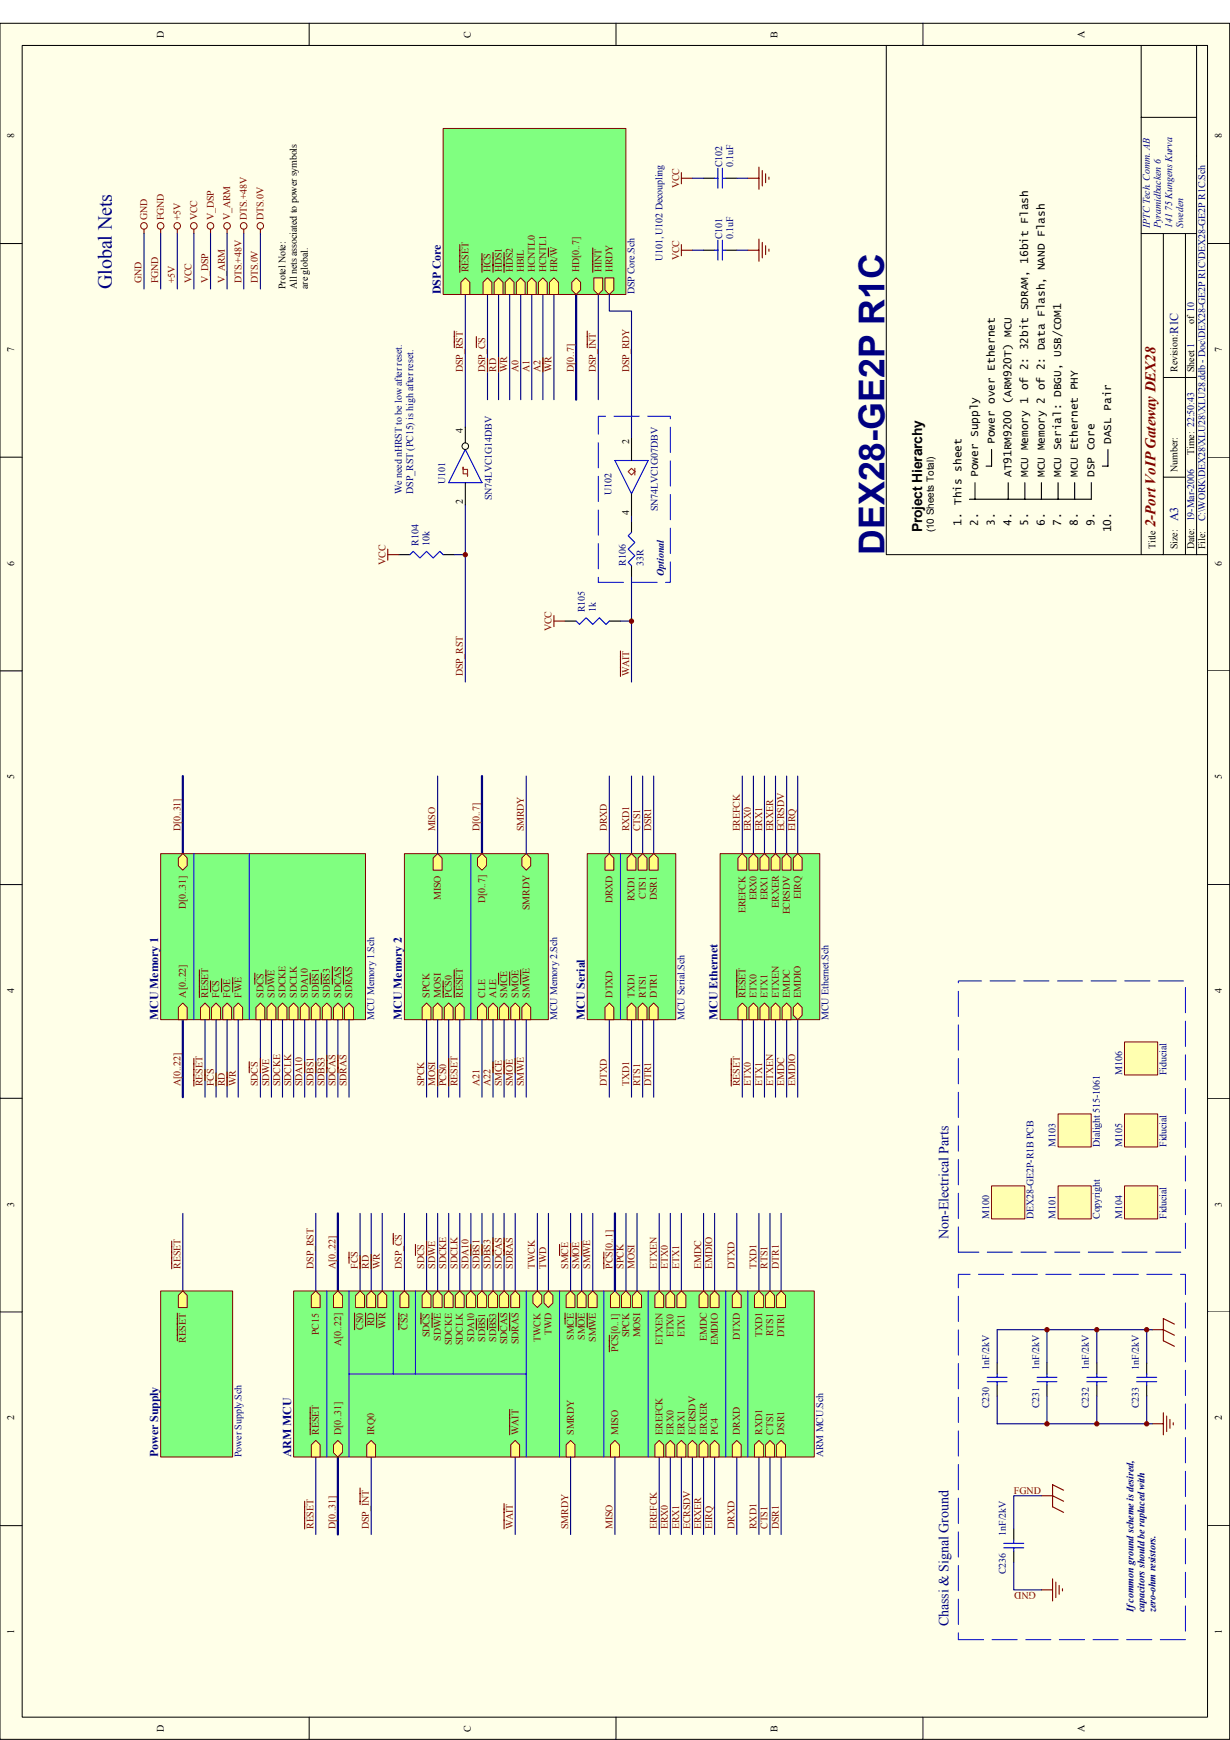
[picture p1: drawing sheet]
<svg xmlns="http://www.w3.org/2000/svg" width="297mm" height="420mm" viewBox="0 0 297 420" stroke-linecap="round" stroke-linejoin="round" font-family="sans-serif">
<defs><g id="words">
<text font-size="8.6" fill="#000080" x="213.6" y="133.9" transform="rotate(-90 213.6 133.9)">DEX28-GE2P R1C</text>
<text font-size="4.8" fill="#000080" x="27" y="69.8" transform="rotate(-90 27 69.8)">Global Nets</text>
<text font-size="3.6" fill="#800000" x="279.1" y="127.2" transform="rotate(-90 279.1 127.2)">2-Port VoIP Gateway DEX28</text>
<text font-size="3.4" x="222.7" y="128.6" transform="rotate(-90 222.7 128.6)">Project Hierarchy</text>
<g font-size="3.4" fill="#000080">
<text x="229.1" y="299.2" transform="rotate(-90 229.1 299.2)">Non-Electrical Parts</text>
<text x="229.1" y="392.7" transform="rotate(-90 229.1 392.7)">Chassi &amp; Signal Ground</text>
</g>
<g font-size="2.9" fill="#000080">
<text x="106.4" y="71.1" transform="rotate(-90 106.4 71.1)">DSP Core</text>
<text x="284.5" y="80.7" transform="rotate(-90 284.5 80.7)">R1C</text>
<text x="284.5" y="125.9" transform="rotate(-90 284.5 125.9)">A3</text>
<text x="38.2" y="246.2" transform="rotate(-90 38.2 246.2)">MCU Memory 1</text>
<text x="97" y="246.2" transform="rotate(-90 97 246.2)">MCU Memory 2</text>
<text x="141.2" y="246.2" transform="rotate(-90 141.2 246.2)">MCU Serial</text>
<text x="173.3" y="246.2" transform="rotate(-90 173.3 246.2)">MCU Ethernet</text>
<text x="38.2" y="351.8" transform="rotate(-90 38.2 351.8)">Power Supply</text>
<text x="70.3" y="351.8" transform="rotate(-90 70.3 351.8)">ARM MCU</text>
</g>
<g font-size="2.7">
<text x="240.2" y="107.2" transform="rotate(-90 240.2 107.2)">Power over Ethernet</text>
<text x="268.3" y="107.2" transform="rotate(-90 268.3 107.2)">DASL Pair</text>
<text x="236.2" y="115.2" transform="rotate(-90 236.2 115.2)">Power Supply</text>
<text x="244.3" y="115.2" transform="rotate(-90 244.3 115.2)">AT91RM9200 (ARM920T) MCU</text>
<text x="248.3" y="115.2" transform="rotate(-90 248.3 115.2)">MCU Memory 1 of 2: 32bit SDRAM, 16bit Flash</text>
<text x="252.3" y="115.2" transform="rotate(-90 252.3 115.2)">MCU Memory 2 of 2: Data Flash, NAND Flash</text>
<text x="256.3" y="115.2" transform="rotate(-90 256.3 115.2)">MCU Serial: DBGU, USB/COM1</text>
<text x="260.3" y="115.2" transform="rotate(-90 260.3 115.2)">MCU Ethernet PHY</text>
<text x="264.3" y="115.2" transform="rotate(-90 264.3 115.2)">DSP Core</text>
<text x="232.2" y="127" transform="rotate(-90 232.2 127)">1. This sheet</text>
<text x="236.2" y="127" transform="rotate(-90 236.2 127)">2.</text>
<text x="240.2" y="127" transform="rotate(-90 240.2 127)">3.</text>
<text x="244.3" y="127" transform="rotate(-90 244.3 127)">4.</text>
<text x="248.3" y="127" transform="rotate(-90 248.3 127)">5.</text>
<text x="252.3" y="127" transform="rotate(-90 252.3 127)">6.</text>
<text x="256.3" y="127" transform="rotate(-90 256.3 127)">7.</text>
<text x="260.3" y="127" transform="rotate(-90 260.3 127)">8.</text>
<text x="264.3" y="127" transform="rotate(-90 264.3 127)">9.</text>
<text x="268.3" y="128.6" transform="rotate(-90 268.3 128.6)">10.</text>
</g>
<g font-size="2.4">
<text x="39.6" y="9.1" transform="rotate(-90 39.6 9.1)">D</text>
<text x="113.7" y="9.1" transform="rotate(-90 113.7 9.1)">C</text>
<text x="187.8" y="9.1" transform="rotate(-90 187.8 9.1)">B</text>
<text x="261.9" y="9.1" transform="rotate(-90 261.9 9.1)">A</text>
<text x="3.4" y="33.4" transform="rotate(-90 3.4 33.4)">8</text>
<text x="295.1" y="33.4" transform="rotate(-90 295.1 33.4)">8</text>
<text x="69" y="69.8" transform="rotate(-90 69 69.8)">Protel Note:</text>
<text x="71.7" y="69.8" transform="rotate(-90 71.7 69.8)">All nets associated to power symbols</text>
<text x="74.3" y="69.8" transform="rotate(-90 74.3 69.8)">are global.</text>
<text x="288.4" y="78.3" transform="rotate(-90 288.4 78.3)">of 10</text>
<text x="3.4" y="85" transform="rotate(-90 3.4 85)">7</text>
<text x="284.4" y="89.8" transform="rotate(-90 284.4 89.8)">Revision:</text>
<text x="288.4" y="89.8" transform="rotate(-90 288.4 89.8)">Sheet 1</text>
<text x="295.1" y="85" transform="rotate(-90 295.1 85)">7</text>
<text x="111.8" y="104.5" transform="rotate(-90 111.8 104.5)">4</text>
<text x="151.9" y="107.2" transform="rotate(-90 151.9 107.2)">2</text>
<text x="284.4" y="113.9" transform="rotate(-90 284.4 113.9)">Number:</text>
<text x="288.4" y="109.9" transform="rotate(-90 288.4 109.9)">Time: 22:50:43</text>
<text x="111.8" y="121.6" transform="rotate(-90 111.8 121.6)">2</text>
<text x="151.9" y="124.3" transform="rotate(-90 151.9 124.3)">4</text>
<text x="225.6" y="128.6" transform="rotate(-90 225.6 128.6)">(10 Sheets Total)</text>
<text x="3.4" y="136.6" transform="rotate(-90 3.4 136.6)">6</text>
<text x="279" y="132.6" transform="rotate(-90 279 132.6)">Title</text>
<text x="284.4" y="132.6" transform="rotate(-90 284.4 132.6)">Size:</text>
<text x="288.4" y="132.6" transform="rotate(-90 288.4 132.6)">Date: 19-Mar-2006</text>
<text x="291.1" y="132.6" transform="rotate(-90 291.1 132.6)">File:</text>
<text x="295.1" y="136.6" transform="rotate(-90 295.1 136.6)">6</text>
<text x="3.4" y="188.2" transform="rotate(-90 3.4 188.2)">5</text>
<text x="295.1" y="188.2" transform="rotate(-90 295.1 188.2)">5</text>
<text x="3.4" y="239.8" transform="rotate(-90 3.4 239.8)">4</text>
<text x="295.1" y="239.8" transform="rotate(-90 295.1 239.8)">4</text>
<text x="3.4" y="291.4" transform="rotate(-90 3.4 291.4)">3</text>
<text x="295.1" y="291.4" transform="rotate(-90 295.1 291.4)">3</text>
<text x="3.4" y="343" transform="rotate(-90 3.4 343)">2</text>
<text x="295.1" y="343" transform="rotate(-90 295.1 343)">2</text>
<text x="3.4" y="394.6" transform="rotate(-90 3.4 394.6)">1</text>
<text x="295.1" y="394.6" transform="rotate(-90 295.1 394.6)">1</text>
<text x="39.6" y="418.1" transform="rotate(-90 39.6 418.1)">D</text>
<text x="113.7" y="418.1" transform="rotate(-90 113.7 418.1)">C</text>
<text x="187.8" y="418.1" transform="rotate(-90 187.8 418.1)">B</text>
<text x="261.9" y="418.1" transform="rotate(-90 261.9 418.1)">A</text>
</g>
<g font-size="2.4" fill="#000080">
<text x="174.4" y="40.4" transform="rotate(-90 174.4 40.4)">C102</text>
<text x="177.1" y="40.4" transform="rotate(-90 177.1 40.4)">0.1uF</text>
<text x="174.4" y="57.7" transform="rotate(-90 174.4 57.7)">C101</text>
<text x="177.1" y="57.7" transform="rotate(-90 177.1 57.7)">0.1uF</text>
<text x="277.7" y="55.1" transform="rotate(-90 277.7 55.1)">IPTC Tech. Comm. AB</text>
<text x="280.4" y="55.1" transform="rotate(-90 280.4 55.1)">Pyramidbacken 6</text>
<text x="283" y="55.1" transform="rotate(-90 283 55.1)">141 75 Kungens Kurva</text>
<text x="285.7" y="55.1" transform="rotate(-90 285.7 55.1)">Sweden</text>
<text x="160" y="63.1" transform="rotate(-90 160 63.1)">U101, U102 Decoupling</text>
<text x="153.3" y="71.1" transform="rotate(-90 153.3 71.1)">DSP Core.Sch</text>
<text x="97.1" y="119.2" transform="rotate(-90 97.1 119.2)">We need nHRST to be low after reset.</text>
<text x="99.8" y="119.2" transform="rotate(-90 99.8 119.2)">DSP_RST (PC15) is high after reset.</text>
<text x="107.5" y="116.8" transform="rotate(-90 107.5 116.8)">U101</text>
<text x="147.6" y="119.5" transform="rotate(-90 147.6 119.5)">U102</text>
<text x="118.7" y="120.8" transform="rotate(-90 118.7 120.8)">SN74LVC1G14DBV</text>
<text x="158.9" y="123.5" transform="rotate(-90 158.9 123.5)">SN74LVC1G07DBV</text>
<text x="291.1" y="125.9" transform="rotate(-90 291.1 125.9)">C:\WORK\DEX28\XLU28\XLU28.ddb - Doc\DEX28-GE2P R1C\DEX28-GE2P R1C.Sch</text>
<text x="101.1" y="131.8" transform="rotate(-90 101.1 131.8)">R104</text>
<text x="103.8" y="131.8" transform="rotate(-90 103.8 131.8)">10k</text>
<text x="151.1" y="136.6" transform="rotate(-90 151.1 136.6)">R106</text>
<text x="155.4" y="136.6" transform="rotate(-90 155.4 136.6)">33R</text>
<text x="160.3" y="139" transform="rotate(-90 160.3 139)">Optional</text>
<text x="141.2" y="147.8" transform="rotate(-90 141.2 147.8)">R105</text>
<text x="143.9" y="147.8" transform="rotate(-90 143.9 147.8)">1k</text>
<text x="90.4" y="246.2" transform="rotate(-90 90.4 246.2)">MCU Memory 1.Sch</text>
<text x="134.5" y="246.2" transform="rotate(-90 134.5 246.2)">MCU Memory 2.Sch</text>
<text x="165.3" y="246.2" transform="rotate(-90 165.3 246.2)">MCU Serial.Sch</text>
<text x="200.1" y="246.2" transform="rotate(-90 200.1 246.2)">MCU Ethernet.Sch</text>
<text x="271" y="259.6" transform="rotate(-90 271 259.6)">M106</text>
<text x="281.7" y="259.6" transform="rotate(-90 281.7 259.6)">Fiducial</text>
<text x="254.9" y="277" transform="rotate(-90 254.9 277)">M103</text>
<text x="265.6" y="277" transform="rotate(-90 265.6 277)">Dialight 515-1061</text>
<text x="271" y="277" transform="rotate(-90 271 277)">M105</text>
<text x="281.7" y="277" transform="rotate(-90 281.7 277)">Fiducial</text>
<text x="238.9" y="294.3" transform="rotate(-90 238.9 294.3)">M100</text>
<text x="249.6" y="294.3" transform="rotate(-90 249.6 294.3)">DEX28-GE2P-R1B PCB</text>
<text x="254.9" y="294.3" transform="rotate(-90 254.9 294.3)">M101</text>
<text x="265.6" y="294.3" transform="rotate(-90 265.6 294.3)">Copyright</text>
<text x="271" y="294.3" transform="rotate(-90 271 294.3)">M104</text>
<text x="281.7" y="294.3" transform="rotate(-90 281.7 294.3)">Fiducial</text>
<text x="238.9" y="330.7" transform="rotate(-90 238.9 330.7)">1nF/2kV</text>
<text x="250.9" y="330.7" transform="rotate(-90 250.9 330.7)">1nF/2kV</text>
<text x="263" y="330.7" transform="rotate(-90 263 330.7)">1nF/2kV</text>
<text x="275" y="330.7" transform="rotate(-90 275 330.7)">1nF/2kV</text>
<text x="238.9" y="340.1" transform="rotate(-90 238.9 340.1)">C230</text>
<text x="250.9" y="340.1" transform="rotate(-90 250.9 340.1)">C231</text>
<text x="263" y="340.1" transform="rotate(-90 263 340.1)">C232</text>
<text x="275" y="340.1" transform="rotate(-90 275 340.1)">C233</text>
<text x="58.3" y="351.8" transform="rotate(-90 58.3 351.8)">Power Supply.Sch</text>
<text x="198.8" y="351.8" transform="rotate(-90 198.8 351.8)">ARM MCU.Sch</text>
<text x="242.9" y="370.8" transform="rotate(-90 242.9 370.8)">1nF/2kV</text>
<text x="242.9" y="380.2" transform="rotate(-90 242.9 380.2)">C236</text>
<text x="273.7" y="389.2" transform="rotate(-90 273.7 389.2)">If common ground scheme is desired,</text>
<text x="276.4" y="389.2" transform="rotate(-90 276.4 389.2)">capacitors should be raplaced with</text>
<text x="279.1" y="389.2" transform="rotate(-90 279.1 389.2)">zero-ohm resistors.</text>
</g>
<g font-size="2.4" fill="#800000">
<text x="164" y="45.4" transform="rotate(-90 164 45.4)">VCC</text>
<text x="35.5" y="53.2" transform="rotate(-90 35.5 53.2)">GND</text>
<text x="39.6" y="53.2" transform="rotate(-90 39.6 53.2)">FGND</text>
<text x="43.6" y="53.2" transform="rotate(-90 43.6 53.2)">+5V</text>
<text x="47.6" y="53.2" transform="rotate(-90 47.6 53.2)">VCC</text>
<text x="51.6" y="53.2" transform="rotate(-90 51.6 53.2)">V_DSP</text>
<text x="55.6" y="53.2" transform="rotate(-90 55.6 53.2)">V_ARM</text>
<text x="59.6" y="53.2" transform="rotate(-90 59.6 53.2)">DTS.+48V</text>
<text x="63.6" y="53.2" transform="rotate(-90 63.6 53.2)">DTS.0V</text>
<text x="113.1" y="65.8" transform="rotate(-90 113.1 65.8)">RESET</text>
<text x="118.5" y="65.8" transform="rotate(-90 118.5 65.8)">HCS</text>
<text x="121.2" y="65.8" transform="rotate(-90 121.2 65.8)">HDS1</text>
<text x="123.8" y="65.8" transform="rotate(-90 123.8 65.8)">HDS2</text>
<text x="126.5" y="65.8" transform="rotate(-90 126.5 65.8)">HBIL</text>
<text x="129.2" y="65.8" transform="rotate(-90 129.2 65.8)">HCNTL0</text>
<text x="131.9" y="65.8" transform="rotate(-90 131.9 65.8)">HCNTL1</text>
<text x="134.5" y="65.8" transform="rotate(-90 134.5 65.8)">HR/W</text>
<text x="139.9" y="65.8" transform="rotate(-90 139.9 65.8)">HD[0..7]</text>
<text x="145.2" y="65.8" transform="rotate(-90 145.2 65.8)">HINT</text>
<text x="147.9" y="65.8" transform="rotate(-90 147.9 65.8)">HRDY</text>
<text x="164" y="62.8" transform="rotate(-90 164 62.8)">VCC</text>
<text x="34.2" y="68.4" transform="rotate(-90 34.2 68.4)">GND</text>
<text x="38.2" y="68.4" transform="rotate(-90 38.2 68.4)">FGND</text>
<text x="42.2" y="68.4" transform="rotate(-90 42.2 68.4)">+5V</text>
<text x="46.2" y="68.4" transform="rotate(-90 46.2 68.4)">VCC</text>
<text x="50.2" y="68.4" transform="rotate(-90 50.2 68.4)">V_DSP</text>
<text x="54.3" y="68.4" transform="rotate(-90 54.3 68.4)">V_ARM</text>
<text x="58.3" y="68.4" transform="rotate(-90 58.3 68.4)">DTS.+48V</text>
<text x="62.3" y="68.4" transform="rotate(-90 62.3 68.4)">DTS.0V</text>
<text x="111.8" y="89.8" transform="rotate(-90 111.8 89.8)">DSP_RST</text>
<text x="117.1" y="89.8" transform="rotate(-90 117.1 89.8)">DSP_CS</text>
<text x="119.8" y="89.8" transform="rotate(-90 119.8 89.8)">RD</text>
<text x="122.5" y="89.8" transform="rotate(-90 122.5 89.8)">WR</text>
<text x="125.2" y="89.8" transform="rotate(-90 125.2 89.8)">A0</text>
<text x="127.8" y="89.8" transform="rotate(-90 127.8 89.8)">A1</text>
<text x="130.5" y="89.8" transform="rotate(-90 130.5 89.8)">A2</text>
<text x="133.2" y="89.8" transform="rotate(-90 133.2 89.8)">WR</text>
<text x="138.6" y="89.8" transform="rotate(-90 138.6 89.8)">D[0..7]</text>
<text x="143.9" y="89.8" transform="rotate(-90 143.9 89.8)">DSP_INT</text>
<text x="151.9" y="89.8" transform="rotate(-90 151.9 89.8)">DSP_RDY</text>
<text x="93.1" y="136.3" transform="rotate(-90 93.1 136.3)">VCC</text>
<text x="133.2" y="152.4" transform="rotate(-90 133.2 152.4)">VCC</text>
<text x="111.8" y="163.3" transform="rotate(-90 111.8 163.3)">DSP_RST</text>
<text x="151.9" y="163.3" transform="rotate(-90 151.9 163.3)">WAIT</text>
<text x="43.6" y="200.8" transform="rotate(-90 43.6 200.8)">D[0..31]</text>
<text x="105.1" y="200.8" transform="rotate(-90 105.1 200.8)">MISO</text>
<text x="115.8" y="200.8" transform="rotate(-90 115.8 200.8)">D[0..7]</text>
<text x="126.5" y="200.8" transform="rotate(-90 126.5 200.8)">SMRDY</text>
<text x="146.6" y="200.8" transform="rotate(-90 146.6 200.8)">DRXD</text>
<text x="151.9" y="200.8" transform="rotate(-90 151.9 200.8)">RXD1</text>
<text x="154.6" y="200.8" transform="rotate(-90 154.6 200.8)">CTS1</text>
<text x="157.3" y="200.8" transform="rotate(-90 157.3 200.8)">DSR1</text>
<text x="178.7" y="200.8" transform="rotate(-90 178.7 200.8)">EREFCK</text>
<text x="181.4" y="200.8" transform="rotate(-90 181.4 200.8)">ERX0</text>
<text x="184" y="200.8" transform="rotate(-90 184 200.8)">ERX1</text>
<text x="186.7" y="200.8" transform="rotate(-90 186.7 200.8)">ERXER</text>
<text x="189.4" y="200.8" transform="rotate(-90 189.4 200.8)">ECRSDV</text>
<text x="192.1" y="200.8" transform="rotate(-90 192.1 200.8)">EIRQ</text>
<text x="44.9" y="219.5" transform="rotate(-90 44.9 219.5)">D[0..31]</text>
<text x="106.4" y="217.4" transform="rotate(-90 106.4 217.4)">MISO</text>
<text x="117.1" y="218.2" transform="rotate(-90 117.1 218.2)">D[0..7]</text>
<text x="127.8" y="219.7" transform="rotate(-90 127.8 219.7)">SMRDY</text>
<text x="147.9" y="218.2" transform="rotate(-90 147.9 218.2)">DRXD</text>
<text x="153.3" y="217.6" transform="rotate(-90 153.3 217.6)">RXD1</text>
<text x="155.9" y="217.1" transform="rotate(-90 155.9 217.1)">CTS1</text>
<text x="158.6" y="217.4" transform="rotate(-90 158.6 217.4)">DSR1</text>
<text x="180" y="220.5" transform="rotate(-90 180 220.5)">EREFCK</text>
<text x="182.7" y="217.4" transform="rotate(-90 182.7 217.4)">ERX0</text>
<text x="185.4" y="217.4" transform="rotate(-90 185.4 217.4)">ERX1</text>
<text x="188" y="219.2" transform="rotate(-90 188 219.2)">ERXER</text>
<text x="190.7" y="220.8" transform="rotate(-90 190.7 220.8)">ECRSDV</text>
<text x="193.4" y="217.1" transform="rotate(-90 193.4 217.1)">EIRQ</text>
<text x="44.9" y="240.9" transform="rotate(-90 44.9 240.9)">A[0..22]</text>
<text x="50.2" y="240.9" transform="rotate(-90 50.2 240.9)">RESET</text>
<text x="52.9" y="240.9" transform="rotate(-90 52.9 240.9)">FCS</text>
<text x="55.6" y="240.9" transform="rotate(-90 55.6 240.9)">FOE</text>
<text x="58.3" y="240.9" transform="rotate(-90 58.3 240.9)">FWE</text>
<text x="63.6" y="240.9" transform="rotate(-90 63.6 240.9)">SDCS</text>
<text x="66.3" y="240.9" transform="rotate(-90 66.3 240.9)">SDWE</text>
<text x="69" y="240.9" transform="rotate(-90 69 240.9)">SDCKE</text>
<text x="71.7" y="240.9" transform="rotate(-90 71.7 240.9)">SDCLK</text>
<text x="74.3" y="240.9" transform="rotate(-90 74.3 240.9)">SDA10</text>
<text x="77" y="240.9" transform="rotate(-90 77 240.9)">SDBS1</text>
<text x="79.7" y="240.9" transform="rotate(-90 79.7 240.9)">SDBS3</text>
<text x="82.4" y="240.9" transform="rotate(-90 82.4 240.9)">SDCAS</text>
<text x="85" y="240.9" transform="rotate(-90 85 240.9)">SDRAS</text>
<text x="103.8" y="240.9" transform="rotate(-90 103.8 240.9)">SPCK</text>
<text x="106.4" y="240.9" transform="rotate(-90 106.4 240.9)">MOSI</text>
<text x="109.1" y="240.9" transform="rotate(-90 109.1 240.9)">PCS0</text>
<text x="111.8" y="240.9" transform="rotate(-90 111.8 240.9)">RESET</text>
<text x="117.1" y="240.9" transform="rotate(-90 117.1 240.9)">CLE</text>
<text x="119.8" y="240.9" transform="rotate(-90 119.8 240.9)">ALE</text>
<text x="122.5" y="240.9" transform="rotate(-90 122.5 240.9)">SMCE</text>
<text x="125.2" y="240.9" transform="rotate(-90 125.2 240.9)">SMOE</text>
<text x="127.8" y="240.9" transform="rotate(-90 127.8 240.9)">SMWE</text>
<text x="147.9" y="240.9" transform="rotate(-90 147.9 240.9)">DTXD</text>
<text x="153.3" y="240.9" transform="rotate(-90 153.3 240.9)">TXD1</text>
<text x="155.9" y="240.9" transform="rotate(-90 155.9 240.9)">RTS1</text>
<text x="158.6" y="240.9" transform="rotate(-90 158.6 240.9)">DTR1</text>
<text x="180" y="240.9" transform="rotate(-90 180 240.9)">RESET</text>
<text x="182.7" y="240.9" transform="rotate(-90 182.7 240.9)">ETX0</text>
<text x="185.4" y="240.9" transform="rotate(-90 185.4 240.9)">ETX1</text>
<text x="188" y="240.9" transform="rotate(-90 188 240.9)">ETXEN</text>
<text x="190.7" y="240.9" transform="rotate(-90 190.7 240.9)">EMDC</text>
<text x="193.4" y="240.9" transform="rotate(-90 193.4 240.9)">EMDIO</text>
<text x="43.6" y="262.3" transform="rotate(-90 43.6 262.3)">A[0..22]</text>
<text x="48.9" y="262.3" transform="rotate(-90 48.9 262.3)">RESET</text>
<text x="51.6" y="262.3" transform="rotate(-90 51.6 262.3)">FCS</text>
<text x="54.3" y="262.3" transform="rotate(-90 54.3 262.3)">RD</text>
<text x="56.9" y="262.3" transform="rotate(-90 56.9 262.3)">WR</text>
<text x="62.3" y="262.3" transform="rotate(-90 62.3 262.3)">SDCS</text>
<text x="65" y="262.3" transform="rotate(-90 65 262.3)">SDWE</text>
<text x="67.6" y="262.3" transform="rotate(-90 67.6 262.3)">SDCKE</text>
<text x="70.3" y="262.3" transform="rotate(-90 70.3 262.3)">SDCLK</text>
<text x="73" y="262.3" transform="rotate(-90 73 262.3)">SDA10</text>
<text x="75.7" y="262.3" transform="rotate(-90 75.7 262.3)">SDBS1</text>
<text x="78.4" y="262.3" transform="rotate(-90 78.4 262.3)">SDBS3</text>
<text x="81" y="262.3" transform="rotate(-90 81 262.3)">SDCAS</text>
<text x="83.7" y="262.3" transform="rotate(-90 83.7 262.3)">SDRAS</text>
<text x="102.4" y="262.3" transform="rotate(-90 102.4 262.3)">SPCK</text>
<text x="105.1" y="262.3" transform="rotate(-90 105.1 262.3)">MOSI</text>
<text x="107.8" y="262.3" transform="rotate(-90 107.8 262.3)">PCS0</text>
<text x="110.4" y="262.3" transform="rotate(-90 110.4 262.3)">RESET</text>
<text x="115.8" y="262.3" transform="rotate(-90 115.8 262.3)">A21</text>
<text x="118.5" y="262.3" transform="rotate(-90 118.5 262.3)">A22</text>
<text x="121.2" y="262.3" transform="rotate(-90 121.2 262.3)">SMCE</text>
<text x="123.8" y="262.3" transform="rotate(-90 123.8 262.3)">SMOE</text>
<text x="126.5" y="262.3" transform="rotate(-90 126.5 262.3)">SMWE</text>
<text x="146.6" y="262.3" transform="rotate(-90 146.6 262.3)">DTXD</text>
<text x="151.9" y="262.3" transform="rotate(-90 151.9 262.3)">TXD1</text>
<text x="154.6" y="262.3" transform="rotate(-90 154.6 262.3)">RTS1</text>
<text x="157.3" y="262.3" transform="rotate(-90 157.3 262.3)">DTR1</text>
<text x="178.7" y="262.3" transform="rotate(-90 178.7 262.3)">RESET</text>
<text x="181.4" y="262.3" transform="rotate(-90 181.4 262.3)">ETX0</text>
<text x="184" y="262.3" transform="rotate(-90 184 262.3)">ETX1</text>
<text x="186.7" y="262.3" transform="rotate(-90 186.7 262.3)">ETXEN</text>
<text x="189.4" y="262.3" transform="rotate(-90 189.4 262.3)">EMDC</text>
<text x="192.1" y="262.3" transform="rotate(-90 192.1 262.3)">EMDIO</text>
<text x="43.6" y="306.4" transform="rotate(-90 43.6 306.4)">RESET</text>
<text x="75.7" y="306.4" transform="rotate(-90 75.7 306.4)">DSP_RST</text>
<text x="81" y="306.4" transform="rotate(-90 81 306.4)">A[0..22]</text>
<text x="86.4" y="306.4" transform="rotate(-90 86.4 306.4)">FCS</text>
<text x="89" y="306.4" transform="rotate(-90 89 306.4)">RD</text>
<text x="91.7" y="306.4" transform="rotate(-90 91.7 306.4)">WR</text>
<text x="97.1" y="306.4" transform="rotate(-90 97.1 306.4)">DSP_CS</text>
<text x="102.4" y="306.4" transform="rotate(-90 102.4 306.4)">SDCS</text>
<text x="105.1" y="306.4" transform="rotate(-90 105.1 306.4)">SDWE</text>
<text x="107.8" y="306.4" transform="rotate(-90 107.8 306.4)">SDCKE</text>
<text x="110.4" y="306.4" transform="rotate(-90 110.4 306.4)">SDCLK</text>
<text x="113.1" y="306.4" transform="rotate(-90 113.1 306.4)">SDA10</text>
<text x="115.8" y="306.4" transform="rotate(-90 115.8 306.4)">SDBS1</text>
<text x="118.5" y="306.4" transform="rotate(-90 118.5 306.4)">SDBS3</text>
<text x="121.2" y="306.4" transform="rotate(-90 121.2 306.4)">SDCAS</text>
<text x="123.8" y="306.4" transform="rotate(-90 123.8 306.4)">SDRAS</text>
<text x="129.2" y="306.4" transform="rotate(-90 129.2 306.4)">TWCK</text>
<text x="131.9" y="306.4" transform="rotate(-90 131.9 306.4)">TWD</text>
<text x="137.2" y="306.4" transform="rotate(-90 137.2 306.4)">SMCE</text>
<text x="139.9" y="306.4" transform="rotate(-90 139.9 306.4)">SMOE</text>
<text x="142.6" y="306.4" transform="rotate(-90 142.6 306.4)">SMWE</text>
<text x="147.9" y="306.4" transform="rotate(-90 147.9 306.4)">PCS[0..1]</text>
<text x="150.6" y="306.4" transform="rotate(-90 150.6 306.4)">SPCK</text>
<text x="153.3" y="306.4" transform="rotate(-90 153.3 306.4)">MOSI</text>
<text x="158.6" y="306.4" transform="rotate(-90 158.6 306.4)">ETXEN</text>
<text x="161.3" y="306.4" transform="rotate(-90 161.3 306.4)">ETX0</text>
<text x="164" y="306.4" transform="rotate(-90 164 306.4)">ETX1</text>
<text x="169.3" y="306.4" transform="rotate(-90 169.3 306.4)">EMDC</text>
<text x="172" y="306.4" transform="rotate(-90 172 306.4)">EMDIO</text>
<text x="177.4" y="306.4" transform="rotate(-90 177.4 306.4)">DTXD</text>
<text x="182.7" y="306.4" transform="rotate(-90 182.7 306.4)">TXD1</text>
<text x="185.4" y="306.4" transform="rotate(-90 185.4 306.4)">RTS1</text>
<text x="188" y="306.4" transform="rotate(-90 188 306.4)">DTR1</text>
<text x="77" y="322.4" transform="rotate(-90 77 322.4)">PC15</text>
<text x="87.7" y="321.1" transform="rotate(-90 87.7 321.1)">CS0</text>
<text x="90.4" y="320.3" transform="rotate(-90 90.4 320.3)">RD</text>
<text x="93.1" y="320.8" transform="rotate(-90 93.1 320.8)">WR</text>
<text x="98.4" y="321.1" transform="rotate(-90 98.4 321.1)">CS2</text>
<text x="103.8" y="323" transform="rotate(-90 103.8 323)">SDCS</text>
<text x="106.4" y="323.8" transform="rotate(-90 106.4 323.8)">SDWE</text>
<text x="133.2" y="322.4" transform="rotate(-90 133.2 322.4)">TWD</text>
<text x="138.6" y="323.5" transform="rotate(-90 138.6 323.5)">SMCE</text>
<text x="141.2" y="323.5" transform="rotate(-90 141.2 323.5)">SMOE</text>
<text x="151.9" y="323" transform="rotate(-90 151.9 323)">SPCK</text>
<text x="154.6" y="323" transform="rotate(-90 154.6 323)">MOSI</text>
<text x="162.6" y="323" transform="rotate(-90 162.6 323)">ETX0</text>
<text x="165.3" y="323" transform="rotate(-90 165.3 323)">ETX1</text>
<text x="170.7" y="323.8" transform="rotate(-90 170.7 323.8)">EMDC</text>
<text x="178.7" y="323.5" transform="rotate(-90 178.7 323.5)">DTXD</text>
<text x="184" y="323" transform="rotate(-90 184 323)">TXD1</text>
<text x="186.7" y="322.7" transform="rotate(-90 186.7 322.7)">RTS1</text>
<text x="189.4" y="323" transform="rotate(-90 189.4 323)">DTR1</text>
<text x="44.9" y="324.3" transform="rotate(-90 44.9 324.3)">RESET</text>
<text x="82.4" y="325.1" transform="rotate(-90 82.4 325.1)">A[0..22]</text>
<text x="109.1" y="324.8" transform="rotate(-90 109.1 324.8)">SDCKE</text>
<text x="111.8" y="324.8" transform="rotate(-90 111.8 324.8)">SDCLK</text>
<text x="114.5" y="324" transform="rotate(-90 114.5 324)">SDA10</text>
<text x="117.1" y="324" transform="rotate(-90 117.1 324)">SDBS1</text>
<text x="119.8" y="324" transform="rotate(-90 119.8 324)">SDBS3</text>
<text x="122.5" y="324.6" transform="rotate(-90 122.5 324.6)">SDCAS</text>
<text x="125.2" y="324.6" transform="rotate(-90 125.2 324.6)">SDRAS</text>
<text x="130.5" y="324" transform="rotate(-90 130.5 324)">TWCK</text>
<text x="143.9" y="324" transform="rotate(-90 143.9 324)">SMWE</text>
<text x="149.2" y="326.4" transform="rotate(-90 149.2 326.4)">PCS[0..1]</text>
<text x="160" y="324.8" transform="rotate(-90 160 324.8)">ETXEN</text>
<text x="173.3" y="324.8" transform="rotate(-90 173.3 324.8)">EMDIO</text>
<text x="77" y="346.5" transform="rotate(-90 77 346.5)">RESET</text>
<text x="82.4" y="346.5" transform="rotate(-90 82.4 346.5)">D[0..31]</text>
<text x="90.4" y="346.5" transform="rotate(-90 90.4 346.5)">IRQ0</text>
<text x="125.2" y="346.5" transform="rotate(-90 125.2 346.5)">WAIT</text>
<text x="138.6" y="346.5" transform="rotate(-90 138.6 346.5)">SMRDY</text>
<text x="149.2" y="346.5" transform="rotate(-90 149.2 346.5)">MISO</text>
<text x="160" y="346.5" transform="rotate(-90 160 346.5)">EREFCK</text>
<text x="162.6" y="346.5" transform="rotate(-90 162.6 346.5)">ERX0</text>
<text x="165.3" y="346.5" transform="rotate(-90 165.3 346.5)">ERX1</text>
<text x="168" y="346.5" transform="rotate(-90 168 346.5)">ECRSDV</text>
<text x="170.7" y="346.5" transform="rotate(-90 170.7 346.5)">ERXER</text>
<text x="173.3" y="346.5" transform="rotate(-90 173.3 346.5)">PC4</text>
<text x="178.7" y="346.5" transform="rotate(-90 178.7 346.5)">DRXD</text>
<text x="184" y="346.5" transform="rotate(-90 184 346.5)">RXD1</text>
<text x="186.7" y="346.5" transform="rotate(-90 186.7 346.5)">CTS1</text>
<text x="189.4" y="346.5" transform="rotate(-90 189.4 346.5)">DSR1</text>
<text x="244.8" y="360.7">FGND</text>
<text x="75.7" y="369.2" transform="rotate(-90 75.7 369.2)">RESET</text>
<text x="81" y="369.2" transform="rotate(-90 81 369.2)">D[0..31]</text>
<text x="89" y="369.2" transform="rotate(-90 89 369.2)">DSP_INT</text>
<text x="123.8" y="369.2" transform="rotate(-90 123.8 369.2)">WAIT</text>
<text x="137.2" y="369.2" transform="rotate(-90 137.2 369.2)">SMRDY</text>
<text x="147.9" y="369.2" transform="rotate(-90 147.9 369.2)">MISO</text>
<text x="158.6" y="369.2" transform="rotate(-90 158.6 369.2)">EREFCK</text>
<text x="161.3" y="369.2" transform="rotate(-90 161.3 369.2)">ERX0</text>
<text x="164" y="369.2" transform="rotate(-90 164 369.2)">ERX1</text>
<text x="166.6" y="369.2" transform="rotate(-90 166.6 369.2)">ECRSDV</text>
<text x="169.3" y="369.2" transform="rotate(-90 169.3 369.2)">ERXER</text>
<text x="172" y="369.2" transform="rotate(-90 172 369.2)">EIRQ</text>
<text x="177.4" y="369.2" transform="rotate(-90 177.4 369.2)">DRXD</text>
<text x="182.7" y="369.2" transform="rotate(-90 182.7 369.2)">RXD1</text>
<text x="185.4" y="369.2" transform="rotate(-90 185.4 369.2)">CTS1</text>
<text x="188" y="369.2" transform="rotate(-90 188 369.2)">DSR1</text>
<text x="250.2" y="384.4" transform="rotate(-180 250.2 384.4)">GND</text>
</g>
</g></defs>
<path d="M0 5.6h297v414.4h-297z" fill="#ffffe8"/>
<g fill="none" stroke="#000" stroke-width=".24">
<path d="M0 5.6h297v414.4h-297zM5.4 11h286.2v403.6h-286.2zM74.7 5.6v5.4M148.8 5.6v5.4M222.9 5.6v5.4M275.6 11v17.3h13.4M289 11v122.9M275.6 28.3v105.6h16M0 58.8h5.4M275.6 56.4h13.4M280.9 56.4v77.5M286.3 56.4v77.5"/>
<path d="M291.6 58.8h5.4M280.9 91.2h8.1M0 110.4h5.4M280.9 115.2h5.4M291.6 110.4h5.4M0 162h5.4M291.6 162h5.4M0 213.6h5.4M291.6 213.6h5.4M0 265.2h5.4M291.6 265.2h5.4M0 316.8h5.4"/>
<path d="M291.6 316.8h5.4M0 368.4h5.4M291.6 368.4h5.4M74.7 414.6v5.4M148.8 414.6v5.4M222.9 414.6v5.4"/>
</g>
<path d="M44.2 187.4v18.7M116.4 187.4v18.7M44.2 246.2v18.7" fill="none" stroke="#000080" stroke-width=".53"/>
<path d="M97.7 206.1h34.7v40.1h-34.7z" fill="#80ff80"/>
<path d="M97.7 206.1h34.7v40.1h-34.7z" fill="none" stroke="#800000" stroke-width=".24"/>
<path d="M121.7 242.2l1.1 1.1v2.9h-2.1v-2.9z" fill-rule="evenodd" fill="#ffff80" stroke="#800000" stroke-width=".24"/>
<path d="M120.4 235v2.7" fill="none" stroke="#800000" stroke-width=".27"/>
<path d="M123.3 243.3l1.1-1.1 1.1 1.1v2.9h-2.2z" fill-rule="evenodd" fill="#ffff80" stroke="#800000" stroke-width=".24"/>
<path d="M123.1 234.7v3.2" fill="none" stroke="#800000" stroke-width=".27"/>
<path d="M127.1 242.2l1.1 1.1v2.9h-2.2v-2.9z" fill-rule="evenodd" fill="#ffff80" stroke="#800000" stroke-width=".24"/>
<path d="M125.8 234.2v3.5" fill="none" stroke="#800000" stroke-width=".27"/>
<g fill="#ffff80" stroke="#800000" stroke-width=".24">
<path d="M101.9 243.3l1.1-1.1 1.1 1.1v2.9h-2.2z" fill-rule="evenodd"/>
<path d="M104.6 243.3l1.1-1.1 1.1 1.1v2.9h-2.2z" fill-rule="evenodd"/>
<path d="M108.4 242.2l1 1.1v2.9h-2.1v-2.9z" fill-rule="evenodd"/>
</g>
<path d="M107 236.9v4" fill="none" stroke="#800000" stroke-width=".27"/>
<g fill="#ffff80" stroke="#800000" stroke-width=".24">
<path d="M104.6 207.2l1.1-1.1 1.1 1.1v2.9h-2.2z" fill-rule="evenodd"/>
<path d="M110 243.3l1-1.1 1.1 1.1v2.9h-2.1z" fill-rule="evenodd"/>
</g>
<path d="M109.7 234.2v6.7" fill="none" stroke="#800000" stroke-width=".27"/>
<g fill="#ffff80" stroke="#800000" stroke-width=".24">
<path d="M127.1 206.1l1.1 1.1v1.9l-1.1 1-1.1-1v-1.9z" fill-rule="evenodd"/>
<path d="M115.3 207.2l1.1-1.1 1.1 1.1v1.9l-1.1 1-1.1-1z" fill-rule="evenodd"/>
<path d="M115.3 243.3l1.1-1.1 1.1 1.1v2.9h-2.2z" fill-rule="evenodd"/>
<path d="M119.1 242.2l1 1.1v2.9h-2.1v-2.9z" fill-rule="evenodd"/>
</g>
<path d="M38.8 206.1h49.5v40.1h-49.5z" fill="#80ff80"/>
<path d="M38.8 206.1h49.5v40.1h-49.5z" fill="none" stroke="#800000" stroke-width=".24"/>
<g fill="#ffff80" stroke="#800000" stroke-width=".24">
<path d="M43.1 207.2l1.1-1.1 1 1.1v1.9l-1 1-1.1-1z" fill-rule="evenodd"/>
<path d="M43.1 243.3l1.1-1.1 1 1.1v2.9h-2.1z" fill-rule="evenodd"/>
<path d="M73.6 242.2l1.1 1.1v2.9h-2.2v-2.9z" fill-rule="evenodd"/>
<path d="M75.2 243.3l1.1-1.1 1 1.1v2.9h-2.1z" fill-rule="evenodd"/>
</g>
<path d="M74.9 235v2.7" fill="none" stroke="#800000" stroke-width=".27"/>
<path d="M64.5 243.3l1.1-1.1 1 1.1v2.9h-2.1z" fill-rule="evenodd" fill="#ffff80" stroke="#800000" stroke-width=".24"/>
<path d="M64.2 234.2v3.5" fill="none" stroke="#800000" stroke-width=".27"/>
<path d="M61.8 243.3l1.1-1.1 1 1.1v2.9h-2.1z" fill-rule="evenodd" fill="#ffff80" stroke="#800000" stroke-width=".24"/>
<path d="M61.5 235v2.7" fill="none" stroke="#800000" stroke-width=".27"/>
<path d="M56.5 243.3l1-1.1 1.1 1.1v2.9h-2.1z" fill-rule="evenodd" fill="#ffff80" stroke="#800000" stroke-width=".24"/>
<path d="M56.2 236.1v3.4" fill="none" stroke="#800000" stroke-width=".27"/>
<path d="M54.8 242.2l1.1 1.1v2.9h-2.1v-2.9z" fill-rule="evenodd" fill="#ffff80" stroke="#800000" stroke-width=".24"/>
<path d="M53.5 236.3v3.2" fill="none" stroke="#800000" stroke-width=".27"/>
<path d="M51.1 243.3l1.1-1.1 1 1.1v2.9h-2.1z" fill-rule="evenodd" fill="#ffff80" stroke="#800000" stroke-width=".24"/>
<path d="M50.8 236.9v2.6" fill="none" stroke="#800000" stroke-width=".27"/>
<path d="M81.6 242.2l1.1 1.1v2.9h-2.2v-2.9z" fill-rule="evenodd" fill="#ffff80" stroke="#800000" stroke-width=".24"/>
<path d="M80.3 233.4v4.3" fill="none" stroke="#800000" stroke-width=".27"/>
<path d="M83.2 243.3l1.1-1.1 1 1.1v2.9h-2.1z" fill-rule="evenodd" fill="#ffff80" stroke="#800000" stroke-width=".24"/>
<path d="M83 233.4v4.3" fill="none" stroke="#800000" stroke-width=".27"/>
<g fill="#ffff80" stroke="#800000" stroke-width=".24">
<path d="M68.2 242.2l1.1 1.1v2.9h-2.1v-2.9z" fill-rule="evenodd"/>
<path d="M69.8 243.3l1.1-1.1 1.1 1.1v2.9h-2.2z" fill-rule="evenodd"/>
<path d="M48.4 243.3l1.1-1.1 1.1 1.1v2.9h-2.2z" fill-rule="evenodd"/>
</g>
<path d="M48.2 234.2v6.7" fill="none" stroke="#800000" stroke-width=".27"/>
<path d="M77.9 243.3l1-1.1 1.1 1.1v2.9h-2.1z" fill-rule="evenodd" fill="#ffff80" stroke="#800000" stroke-width=".24"/>
<g fill="none" stroke="#800000" stroke-width=".27">
<path d="M34.8 55.3v1.1M38.8 55.3v1.1M42.8 55.3v1.1M46.8 55.3v1.1M50.8 55.3v1.1M54.8 55.3v1.1M77.6 235v2.7M46.8 255.6v6.7M49.5 258.2v2.7M52.2 259v3.3M54.8 258.8v3.5M60.2 256.4v2.6"/>
<path d="M62.9 255.6v3.4M73.6 256.4v2.6M76.3 256.4v2.6M78.9 254.8v4.2M81.6 254.8v4.2M41.5 299.7v6.7M95 297.8v2.7M103 299.7v3.5M119.1 298.9v4.3M121.7 298.9v4.3M84.3 302.4v2.6M87 303.2v3.2"/>
<path d="M89.6 302.9v3.5M100.3 300.5v2.7M113.7 300.5v2.7M116.4 300.5v2.7M87 359.3v4M73.6 362.5v6.7M121.7 363.1v6.1"/>
</g>
<g fill="none" stroke="#000080" stroke-width=".27">
<path d="M34.8 56.4v13.4M38.8 56.4v13.4M42.8 56.4v13.4M46.8 56.4v13.4M50.8 56.4v13.4M54.8 56.4v13.4M127.1 187.4v18.7M147.2 187.4v18.7M152.5 187.4v18.7M155.2 187.4v18.7M157.9 187.4v18.7M179.3 187.4v18.7"/>
<path d="M181.9 187.4v18.7M184.6 187.4v18.7M187.3 187.4v18.7M190 187.4v18.7M192.6 187.4v18.7M49.5 246.2v18.7M52.2 246.2v18.7M54.8 246.2v18.7M57.5 246.2v18.7M62.9 246.2v18.7M65.6 246.2v18.7M68.2 246.2v18.7"/>
<path d="M70.9 246.2v18.7M73.6 246.2v18.7M76.3 246.2v18.7M78.9 246.2v18.7M81.6 246.2v18.7M84.3 246.2v18.7M147.2 246.2v18.7M152.5 246.2v18.7M155.2 246.2v18.7M157.9 246.2v18.7M181.9 246.2v18.7M184.6 246.2v18.7"/>
<path d="M187.3 246.2v18.7M190 246.2v18.7M192.6 246.2v18.7M44.2 293v18.7M87 293v18.7M89.6 293v18.7M92.3 293v18.7M97.7 293v18.7M103 293v18.7M105.7 293v18.7M108.4 293v18.7M111 293v18.7"/>
<path d="M113.7 293v18.7M116.4 293v18.7M119.1 293v18.7M121.7 293v18.7M124.4 293v18.7M129.8 293v18.7M132.4 293v18.7M159.2 293v18.7M161.9 293v18.7M164.5 293v18.7M169.9 293v18.7M172.6 293v18.7"/>
<path d="M177.9 293v18.7M183.3 293v18.7M185.9 293v18.7M188.6 293v18.7M76.3 351.8v18.7M89.6 351.8v18.7M124.4 351.8v18.7M159.2 351.8v18.7M161.9 351.8v18.7M164.5 351.8v18.7M167.2 351.8v18.7M169.9 351.8v18.7"/>
<path d="M172.6 351.8v18.7M177.9 351.8v18.7M183.3 351.8v18.7M185.9 351.8v18.7M188.6 351.8v18.7"/>
</g>
<g fill="none" stroke="#800000" stroke-width=".24">
<circle cx="34.8" cy="54.6" r=".8"/>
<circle cx="38.8" cy="54.6" r=".8"/>
<circle cx="42.8" cy="54.5" r=".79"/>
<circle cx="46.8" cy="54.6" r=".8"/>
<circle cx="50.8" cy="54.6" r=".8"/>
<circle cx="54.8" cy="54.6" r=".8"/>
</g>
<path d="M235.5 116.6v4M243.5 116.6v4M247.5 116.6v4M251.5 116.6v4M255.5 116.6v4M259.5 116.6v4M234.1 120.6h29.4" fill="none" stroke="#000" stroke-width=".27"/>
<path d="M214 11v122.9h61.6" fill="none" stroke="#000" stroke-width=".24"/>
<path d="M81.6 293v18.7M81.6 351.8v18.7" fill="none" stroke="#000080" stroke-width=".53"/>
<path d="M38.8 311.7h17.4v40.1h-17.4z" fill="#80ff80"/>
<path d="M38.8 311.7h17.4v40.1h-17.4z" fill="none" stroke="#800000" stroke-width=".24"/>
<path d="M43.1 312.8l1.1-1.1 1 1.1v2.9h-2.1z" fill-rule="evenodd" fill="#ffff80" stroke="#800000" stroke-width=".24"/>
<path d="M42.8 317.1v6.7" fill="none" stroke="#800000" stroke-width=".27"/>
<path d="M70.9 311.7h125.7v40.1h-125.7z" fill="#80ff80"/>
<path d="M70.9 311.7h125.7v40.1h-125.7z" fill="none" stroke="#800000" stroke-width=".24"/>
<g fill="#ffff80" stroke="#800000" stroke-width=".24">
<path d="M88.6 348.9l1-1.1 1.1 1.1v2.9h-2.1z" fill-rule="evenodd"/>
<path d="M75.2 348.9l1.1-1.1 1 1.1v2.9h-2.1z" fill-rule="evenodd"/>
</g>
<path d="M74.9 339.8v6.7" fill="none" stroke="#800000" stroke-width=".27"/>
<path d="M123.3 348.9l1.1-1.1 1.1 1.1v2.9h-2.2z" fill-rule="evenodd" fill="#ffff80" stroke="#800000" stroke-width=".24"/>
<path d="M123.1 340.3v6.2" fill="none" stroke="#800000" stroke-width=".27"/>
<g fill="#ffff80" stroke="#800000" stroke-width=".24">
<path d="M128.7 312.8l1.1-1.1 1 1.1v1.9l-1 1-1.1-1z" fill-rule="evenodd"/>
<path d="M132.4 311.7l1.1 1.1v1.9l-1.1 1-1-1v-1.9z" fill-rule="evenodd"/>
<path d="M80.5 348.9l1.1-1.1 1.1 1.1v1.9l-1.1 1-1.1-1z" fill-rule="evenodd"/>
<path d="M81.6 311.7l1.1 1.1v2.9h-2.2v-2.9z" fill-rule="evenodd"/>
<path d="M113.7 311.7l1.1 1.1v2.9h-2.2v-2.9z" fill-rule="evenodd"/>
<path d="M115.3 312.8l1.1-1.1 1.1 1.1v2.9h-2.2z" fill-rule="evenodd"/>
</g>
<path d="M115 318.4v2.7" fill="none" stroke="#800000" stroke-width=".27"/>
<path d="M104.6 312.8l1.1-1.1 1.1 1.1v2.9h-2.2z" fill-rule="evenodd" fill="#ffff80" stroke="#800000" stroke-width=".24"/>
<path d="M104.4 317.1v3.4" fill="none" stroke="#800000" stroke-width=".27"/>
<path d="M101.9 312.8l1.1-1.1 1.1 1.1v2.9h-2.2z" fill-rule="evenodd" fill="#ffff80" stroke="#800000" stroke-width=".24"/>
<path d="M101.7 317.1v2.6" fill="none" stroke="#800000" stroke-width=".27"/>
<path d="M91.2 312.8l1.1-1.1 1.1 1.1v2.9h-2.2z" fill-rule="evenodd" fill="#ffff80" stroke="#800000" stroke-width=".24"/>
<path d="M91 317.1v3.4" fill="none" stroke="#800000" stroke-width=".27"/>
<path d="M88.6 312.8l1-1.1 1.1 1.1v2.9h-2.1z" fill-rule="evenodd" fill="#ffff80" stroke="#800000" stroke-width=".24"/>
<path d="M88.3 317.1v3.2" fill="none" stroke="#800000" stroke-width=".27"/>
<path d="M87 311.7l1 1.1v2.9h-2.1v-2.9z" fill-rule="evenodd" fill="#ffff80" stroke="#800000" stroke-width=".24"/>
<path d="M85.6 317.1v4" fill="none" stroke="#800000" stroke-width=".27"/>
<path d="M121.7 311.7l1.1 1.1v2.9h-2.1v-2.9z" fill-rule="evenodd" fill="#ffff80" stroke="#800000" stroke-width=".24"/>
<path d="M120.4 317.1v4.2" fill="none" stroke="#800000" stroke-width=".27"/>
<path d="M123.3 312.8l1.1-1.1 1.1 1.1v2.9h-2.2z" fill-rule="evenodd" fill="#ffff80" stroke="#800000" stroke-width=".24"/>
<path d="M123.1 317.1v4.2" fill="none" stroke="#800000" stroke-width=".27"/>
<g fill="#ffff80" stroke="#800000" stroke-width=".24">
<path d="M108.4 311.7l1 1.1v2.9h-2.1v-2.9z" fill-rule="evenodd"/>
<path d="M110 312.8l1-1.1 1.1 1.1v2.9h-2.1z" fill-rule="evenodd"/>
<path d="M119.1 311.7l1 1.1v2.9h-2.1v-2.9z" fill-rule="evenodd"/>
</g>
<path d="M117.7 318.4v2.7" fill="none" stroke="#800000" stroke-width=".27"/>
<g fill="#ffff80" stroke="#800000" stroke-width=".24">
<path d="M176.8 312.8l1.1-1.1 1.1 1.1v2.9h-2.2z" fill-rule="evenodd"/>
<path d="M176.8 348.9l1.1-1.1 1.1 1.1v2.9h-2.2z" fill-rule="evenodd"/>
<path d="M187.6 312.8l1-1.1 1.1 1.1v2.9h-2.1z" fill-rule="evenodd"/>
<path d="M187.6 348.9l1-1.1 1.1 1.1v2.9h-2.1z" fill-rule="evenodd"/>
<path d="M182.2 312.8l1.1-1.1 1 1.1v2.9h-2.1z" fill-rule="evenodd"/>
<path d="M182.2 348.9l1.1-1.1 1 1.1v2.9h-2.1z" fill-rule="evenodd"/>
<path d="M185.9 311.7l1.1 1.1v2.9h-2.1v-2.9z" fill-rule="evenodd"/>
<path d="M184.9 348.9l1-1.1 1.1 1.1v2.9h-2.1z" fill-rule="evenodd"/>
<path d="M160.8 312.8l1.1-1.1 1 1.1v2.9h-2.1z" fill-rule="evenodd"/>
<path d="M163.5 312.8l1-1.1 1.1 1.1v2.9h-2.1z" fill-rule="evenodd"/>
<path d="M159.2 311.7l1.1 1.1v2.9h-2.2v-2.9z" fill-rule="evenodd"/>
<path d="M160.8 348.9l1.1-1.1 1 1.1v2.9h-2.1z" fill-rule="evenodd"/>
<path d="M163.5 348.9l1-1.1 1.1 1.1v2.9h-2.1z" fill-rule="evenodd"/>
<path d="M168.8 348.9l1.1-1.1 1.1 1.1v2.9h-2.2z" fill-rule="evenodd"/>
<path d="M166.2 348.9l1-1.1 1.1 1.1v2.9h-2.1z" fill-rule="evenodd"/>
<path d="M168.8 312.8l1.1-1.1 1.1 1.1v2.9h-2.2z" fill-rule="evenodd"/>
<path d="M172.6 311.7l1.1 1.1v2.9h-2.2v-2.9z" fill-rule="evenodd"/>
<path d="M171.5 348.9l1.1-1.1 1.1 1.1v2.9h-2.2z" fill-rule="evenodd"/>
<path d="M158.1 348.9l1.1-1.1 1.1 1.1v2.9h-2.2z" fill-rule="evenodd"/>
<path d="M96.6 312.8l1.1-1.1 1 1.1v2.9h-2.1z" fill-rule="evenodd"/>
</g>
<path d="M96.3 317.1v4" fill="none" stroke="#800000" stroke-width=".27"/>
<path d="M136.7 312.8l1.1-1.1 1.1 1.1v2.9h-2.2z" fill-rule="evenodd" fill="#ffff80" stroke="#800000" stroke-width=".24"/>
<path d="M136.5 317.1v2.6" fill="none" stroke="#800000" stroke-width=".27"/>
<path d="M140.5 311.7l1 1.1v2.9h-2.1v-2.9z" fill-rule="evenodd" fill="#ffff80" stroke="#800000" stroke-width=".24"/>
<path d="M139.1 317.1v3.2" fill="none" stroke="#800000" stroke-width=".27"/>
<g fill="#ffff80" stroke="#800000" stroke-width=".24">
<path d="M136.7 348.9l1.1-1.1 1.1 1.1v2.9h-2.2z" fill-rule="evenodd"/>
<path d="M142.1 312.8l1.1-1.1 1 1.1v2.9h-2.1z" fill-rule="evenodd"/>
</g>
<path d="M141.8 317.1v3.4" fill="none" stroke="#800000" stroke-width=".27"/>
<g fill="#ffff80" stroke="#800000" stroke-width=".24">
<path d="M75.2 312.8l1.1-1.1 1 1.1v2.9h-2.1z" fill-rule="evenodd"/>
<path d="M147.4 348.9l1.1-1.1 1.1 1.1v2.9h-2.2z" fill-rule="evenodd"/>
<path d="M150.1 312.8l1.1-1.1 1 1.1v2.9h-2.1z" fill-rule="evenodd"/>
<path d="M147.4 312.8l1.1-1.1 1.1 1.1v2.9h-2.2z" fill-rule="evenodd"/>
</g>
<path d="M147.2 322.4v4" fill="none" stroke="#800000" stroke-width=".27"/>
<path d="M153.8 311.7l1.1 1.1v2.9h-2.1v-2.9z" fill-rule="evenodd" fill="#ffff80" stroke="#800000" stroke-width=".24"/>
<path d="M141.8 206.1h21.4v40.1h-21.4z" fill="#80ff80"/>
<path d="M141.8 206.1h21.4v40.1h-21.4z" fill="none" stroke="#800000" stroke-width=".24"/>
<g fill="#ffff80" stroke="#800000" stroke-width=".24">
<path d="M147.2 242.2l1 1.1v2.9h-2.1v-2.9z" fill-rule="evenodd"/>
<path d="M147.2 206.1l1 1.1v2.9h-2.1v-2.9z" fill-rule="evenodd"/>
<path d="M156.8 243.3l1.1-1.1 1 1.1v2.9h-2.1z" fill-rule="evenodd"/>
<path d="M157.9 206.1l1 1.1v2.9h-2.1v-2.9z" fill-rule="evenodd"/>
<path d="M152.5 242.2l1.1 1.1v2.9h-2.2v-2.9z" fill-rule="evenodd"/>
<path d="M152.5 206.1l1.1 1.1v2.9h-2.2v-2.9z" fill-rule="evenodd"/>
<path d="M154.1 243.3l1.1-1.1 1.1 1.1v2.9h-2.2z" fill-rule="evenodd"/>
<path d="M154.1 207.2l1.1-1.1 1.1 1.1v2.9h-2.2z" fill-rule="evenodd"/>
</g>
<g fill="none" stroke="#00f" stroke-width=".24">
<path d="M46.8 206.1v40.1M60.2 206.1v40.1M113.7 206.1v40.1M149.8 206.1v40.1M78.9 311.7v40.1M84.3 311.7v40.1M95 311.7v20.1M100.3 311.7v20.1M127.1 311.7v40.1M135.1 311.7v40.1M156.5 311.7v40.1M175.3 311.7v40.1"/>
<path d="M180.6 311.7v40.1M84.3 331.8h42.8"/>
</g>
<path d="M105.7 187.4v18.7M103 246.2v18.7M105.7 246.2v18.7M108.4 246.2v18.7M137.8 293v18.7M140.5 293v18.7M137.8 351.8v18.7" fill="none" stroke="#000080" stroke-width=".27"/>
<path d="M105.7 258.2v4.1M135.1 300.5v2.7M137.8 300.2v3.2" fill="none" stroke="#800000" stroke-width=".27"/>
<path d="M173.9 206.1h24.1v40.1h-24.1z" fill="#80ff80"/>
<path d="M173.9 206.1h24.1v40.1h-24.1z" fill="none" stroke="#800000" stroke-width=".24"/>
<g fill="#ffff80" stroke="#800000" stroke-width=".24">
<path d="M180.9 243.3l1-1.1 1.1 1.1v2.9h-2.1z" fill-rule="evenodd"/>
<path d="M183.5 243.3l1.1-1.1 1.1 1.1v2.9h-2.2z" fill-rule="evenodd"/>
<path d="M187.3 242.2l1.1 1.1v2.9h-2.2v-2.9z" fill-rule="evenodd"/>
<path d="M180.9 207.2l1-1.1 1.1 1.1v2.9h-2.1z" fill-rule="evenodd"/>
<path d="M184.6 206.1l1.1 1.1v2.9h-2.2v-2.9z" fill-rule="evenodd"/>
<path d="M187.3 206.1l1.1 1.1v2.9h-2.2v-2.9z" fill-rule="evenodd"/>
<path d="M190 206.1l1 1.1v2.9h-2.1v-2.9z" fill-rule="evenodd"/>
<path d="M190 242.2l1 1.1v2.9h-2.1v-2.9z" fill-rule="evenodd"/>
<path d="M192.6 242.2l1.1 1.1v1.8l-1.1 1.1-1-1.1v-1.8z" fill-rule="evenodd"/>
<path d="M192.6 206.1l1.1 1.1v2.9h-2.1v-2.9z" fill-rule="evenodd"/>
<path d="M179.3 206.1l1 1.1v2.9h-2.1v-2.9z" fill-rule="evenodd"/>
<path d="M179.3 242.2l1 1.1v2.9h-2.1v-2.9z" fill-rule="evenodd"/>
</g>
<path d="M109.7 79.9v4M141.8 79.9v4M115 81.3v2.6M117.7 86.6v3.2M131.1 86.4v3.4M177.9 234.2v6.7M108.4 255.6v6.7M176.6 255.6v6.7" fill="none" stroke="#800000" stroke-width=".27"/>
<path d="M112.4 71.1v32.1M117.7 71.1v25.4M120.4 71.1v25.4M125.8 71.1v25.4M128.4 71.1v25.4M131.1 71.1v25.4M133.8 71.1v25.4M144.5 71.1v25.4M111 246.2v18.7M179.3 246.2v18.7M76.3 293v18.7" fill="none" stroke="#000080" stroke-width=".27"/>
<path d="M263.5 116.6v4M267.6 108.5v4.1h-1.4" fill="none" stroke="#000" stroke-width=".27"/>
<path d="M139.1 71.1v25.4" fill="none" stroke="#000080" stroke-width=".53"/>
<path d="M107 31h44.2v40.1h-44.2z" fill="#80ff80"/>
<path d="M107 31h44.2v40.1h-44.2z" fill="none" stroke="#800000" stroke-width=".24"/>
<path d="M111.3 68.2l1.1-1.1 1.1 1.1v2.9h-2.2z" fill-rule="evenodd" fill="#ffff80" stroke="#800000" stroke-width=".24"/>
<path d="M111 59.1v6.7" fill="none" stroke="#800000" stroke-width=".27"/>
<g fill="#ffff80" stroke="#800000" stroke-width=".24">
<path d="M125.8 67.1l1 1.1v2.9h-2.1v-2.9z" fill-rule="evenodd"/>
<path d="M128.4 67.1l1.1 1.1v2.9h-2.1v-2.9z" fill-rule="evenodd"/>
<path d="M130 68.2l1.1-1.1 1.1 1.1v2.9h-2.2z" fill-rule="evenodd"/>
<path d="M133.8 67.1l1.1 1.1v2.9h-2.2v-2.9z" fill-rule="evenodd"/>
</g>
<path d="M132.4 59.9v2.1" fill="none" stroke="#800000" stroke-width=".27"/>
<path d="M120.4 67.1l1.1 1.1v2.9h-2.2v-2.9z" fill-rule="evenodd" fill="#ffff80" stroke="#800000" stroke-width=".24"/>
<path d="M119.1 61v4.8" fill="none" stroke="#800000" stroke-width=".27"/>
<path d="M116.6 68.2l1.1-1.1 1.1 1.1v2.9h-2.2z" fill-rule="evenodd" fill="#ffff80" stroke="#800000" stroke-width=".24"/>
<path d="M116.4 61.2v4.6" fill="none" stroke="#800000" stroke-width=".27"/>
<path d="M143.4 67.1h2.1v2.9l-1 1.1-1.1-1.1z" fill-rule="evenodd" fill="#ffff80" stroke="#800000" stroke-width=".24"/>
<path d="M143.2 59.9v5.9" fill="none" stroke="#800000" stroke-width=".27"/>
<g fill="#ffff80" stroke="#800000" stroke-width=".24">
<path d="M146.1 67.1h2.1v2.9l-1 1.1-1.1-1.1z" fill-rule="evenodd"/>
<path d="M139.1 67.1l1.1 1.1v1.8l-1.1 1.1-1-1.1v-1.8z" fill-rule="evenodd"/>
<path d="M122 68.2l1.1-1.1 1 1.1v2.9h-2.1z" fill-rule="evenodd"/>
</g>
<g fill="none" stroke="#800000" stroke-width=".27">
<path d="M164.5 59.1v2.7M183.3 57.7v5.4M184.1 58.5v3.8M184.9 59.3v2.2M121.7 61v4.8M164.5 60.4h2.7M180.6 60.4h2.7M185.7 60.1v.6M120.4 86.4v3.4M93.6 132.6v2.7M93.6 133.9h2.7M133.8 148.6v2.7"/>
<path d="M133.8 150h2.7M149.8 157.2v6.1"/>
</g>
<path d="M123.1 71.1v25.4M147.2 71.1v4h5.3v30.8M167.2 60.4h2.7M177.9 60.4h2.7M109.7 133.9h2.7M112.4 121.9v42.8M152.5 124.6v1.3M152.5 139.3v25.4M149.8 150h2.7" fill="none" stroke="#000080" stroke-width=".27"/>
<path d="M111.8 112.8v.5h1.1v1.6v-.5h-1.1zM151.7 113.9l.8-.8 .8 .8-.8 .8zM153.3 113.1v1.6" fill="none" stroke="#f00" stroke-width=".27"/>
<path d="M173.4 58v4.8M174.5 58v4.8M172.6 60.4h.8M174.5 60.4h.8M112.4 108.5l4 8.1h-8zM148.5 111.2h8l-4 8zM99 133.9l.8-.8 1.6 1.6 1.6-1.6 1.6 1.6 1.6-1.6 .8 .8M152.5 128.6l-.8 .8 1.6 1.6-1.6 1.6 1.6 1.6-1.6 1.6 .8 .8M139.1 150l.8 .8 1.6-1.6 1.7 1.6 1.6-1.6 1.5 1.6 .9-.8" fill="none" stroke="#00f" stroke-width=".27"/>
<path d="M169.9 60.4h2.7M175.3 60.4h2.6M112.4 103.2v3.7M112.4 116.6v5.3M152.5 105.9v5.3M152.5 119.2v5.4M96.3 133.9h2.7M107 133.9h2.7M152.5 125.9v2.7M152.5 136.6v2.7M136.5 150h2.6M147.2 150h2.6" fill="none" stroke="#000" stroke-width=".27"/>
<circle cx="112.4" cy="107.7" r=".8" fill="none" stroke="#000" stroke-width=".24"/>
<path d="M239.5 286.4h8v7.9h-8z" fill="#ffffb0"/>
<path d="M239.5 286.4h8v7.9h-8z" fill="none" stroke="#800000" stroke-width=".24"/>
<g fill="none" stroke="#800000" stroke-width=".27">
<path d="M164.5 41.7v2.7M164.5 43h2.7M180.6 43h2.7M183.3 40.4v5.3M184.1 41.2v3.7M184.9 42v2.1M185.7 42.8v.5M256.9 359.8l-2.7-1.3v5.3l2.7 1.4M251.5 361.2h2.7l2.7 1.3M251.5 383.9h2.7M254.2 381.2v5.4M255 382v3.8"/>
<path d="M255.8 382.8v2.2M256.6 383.6v.6"/>
</g>
<path d="M169.9 43h2.7M175.3 43h2.6M244.8 369.2v2.7M244.8 374.6v2.6" fill="none" stroke="#000" stroke-width=".27"/>
<path d="M172.6 43h.8M173.4 40.6v4.8M174.5 43h.8M174.5 40.6v4.8M242.4 372.7h4.8M242.4 373.8h4.8M244.8 371.9v.8M244.8 373.8v.8" fill="none" stroke="#00f" stroke-width=".27"/>
<path d="M167.2 43h2.7M177.9 43h2.7M244.8 377.2v6.7h6.7M251.5 361.2h-6.7v8" fill="none" stroke="#000080" stroke-width=".27"/>
<path d="M231.4 302.4v-65.5h54.9v65.5h-54.9M231.4 395.9h54.9v-88.2h-54.9v88.2" fill="none" stroke="#00f" stroke-width=".24" stroke-dasharray="6.1 2"/>
<path d="M255.5 286.4h8v7.9h-8z" fill="#ffffb0"/>
<path d="M255.5 286.4h8v7.9h-8z" fill="none" stroke="#800000" stroke-width=".24"/>
<path d="M239.5 108.5v4.1h-1.4" fill="none" stroke="#000" stroke-width=".27"/>
<path d="M255.5 269h8v7.9h-8z" fill="#ffffb0"/>
<path d="M255.5 269h8v8h-8z" fill="none" stroke="#800000" stroke-width=".24"/>
<path d="M271.6 286.4h8v7.9h-8z" fill="#ffffb0"/>
<path d="M271.6 286.4h8v7.9h-8z" fill="none" stroke="#800000" stroke-width=".24"/>
<path d="M271.6 269h8v7.9h-8z" fill="#ffffb0"/>
<path d="M271.6 269h8v8h-8z" fill="none" stroke="#800000" stroke-width=".24"/>
<path d="M271.6 251.6h8v8h-8z" fill="#ffffb0"/>
<g fill="none" stroke="#800000" stroke-width=".24">
<path d="M271.6 251.6h8v8h-8z"/>
<circle cx="58.9" cy="54.6" r=".8"/>
<circle cx="62.9" cy="54.5" r=".79"/>
</g>
<g fill="none" stroke="#000080" stroke-width=".27">
<path d="M58.9 56.4v13.4M62.9 56.4v13.4M116.4 246.2v18.7M119.1 246.2v18.7M121.7 246.2v18.7M124.4 246.2v18.7M127.1 246.2v18.7M143.2 293v18.7M151.2 293v18.7M153.8 293v18.7M240.8 337.1v6.7h37.5M252.8 321.1v8"/>
<path d="M252.8 337.1v6.7M264.9 321.1v8M264.9 337.1v6.7M276.9 321.1v8M276.9 337.1v6.7M278.3 321.1h-37.5v8M148.5 351.8v18.7"/>
</g>
<g fill="none" stroke="#800000" stroke-width=".27">
<path d="M58.9 55.3v1.1M62.9 55.3v1.1M119.1 256.4v2.6M121.7 256.1v3.2M124.4 255.6v3.4M140.5 299.7v3.5M145.8 302.4v4M283.6 319.7l-2.7-1.3v5.4l2.7 1.3M278.3 321.1h2.6l2.7 1.3M278.3 343.8h2.6M280.9 341.1v5.4M281.7 341.9v3.8"/>
<path d="M282.5 342.7v2.2M283.3 343.5v.6"/>
</g>
<path d="M145.8 311.7v40.1" fill="none" stroke="#00f" stroke-width=".24"/>
<path d="M148.5 293v18.7" fill="none" stroke="#000080" stroke-width=".53"/>
<g fill="#800000" stroke="#800000" stroke-width=".24">
<circle cx="112.4" cy="133.9" r=".52"/>
<circle cx="252.8" cy="343.8" r=".53"/>
<circle cx="264.9" cy="343.8" r=".52"/>
<circle cx="276.9" cy="343.8" r=".52"/>
<circle cx="252.8" cy="321.1" r=".53"/>
<circle cx="264.9" cy="321.1" r=".52"/>
<circle cx="276.9" cy="321.1" r=".52"/>
<circle cx="152.5" cy="150" r=".52"/>
</g>
<path d="M144.5 140.6h17.4v-40.1h-17.4v40.1" fill="none" stroke="#00f" stroke-width=".24" stroke-dasharray="6.1 2"/>
<path d="M240.8 329.1v2.7M240.8 334.4v2.7M252.8 329.1v2.7M252.8 334.4v2.7M264.9 329.1v2.7M264.9 334.4v2.7M276.9 329.1v2.7M276.9 334.4v2.7" fill="none" stroke="#000" stroke-width=".27"/>
<g fill="none" stroke="#00f" stroke-width=".27">
<path d="M238.4 332.6h4.8M238.4 333.6h4.8M240.8 331.8v.8M240.8 333.6v.8M250.4 332.6h4.8M250.4 333.6h4.8M252.8 331.8v.8M252.8 333.6v.8M262.5 332.6h4.8M262.5 333.6h4.8M264.9 331.8v.8M264.9 333.6v.8"/>
<path d="M274.5 332.6h4.8M274.5 333.6h4.8M276.9 331.8v.8M276.9 333.6v.8"/>
</g>
<use href="#words"/>
</svg>
